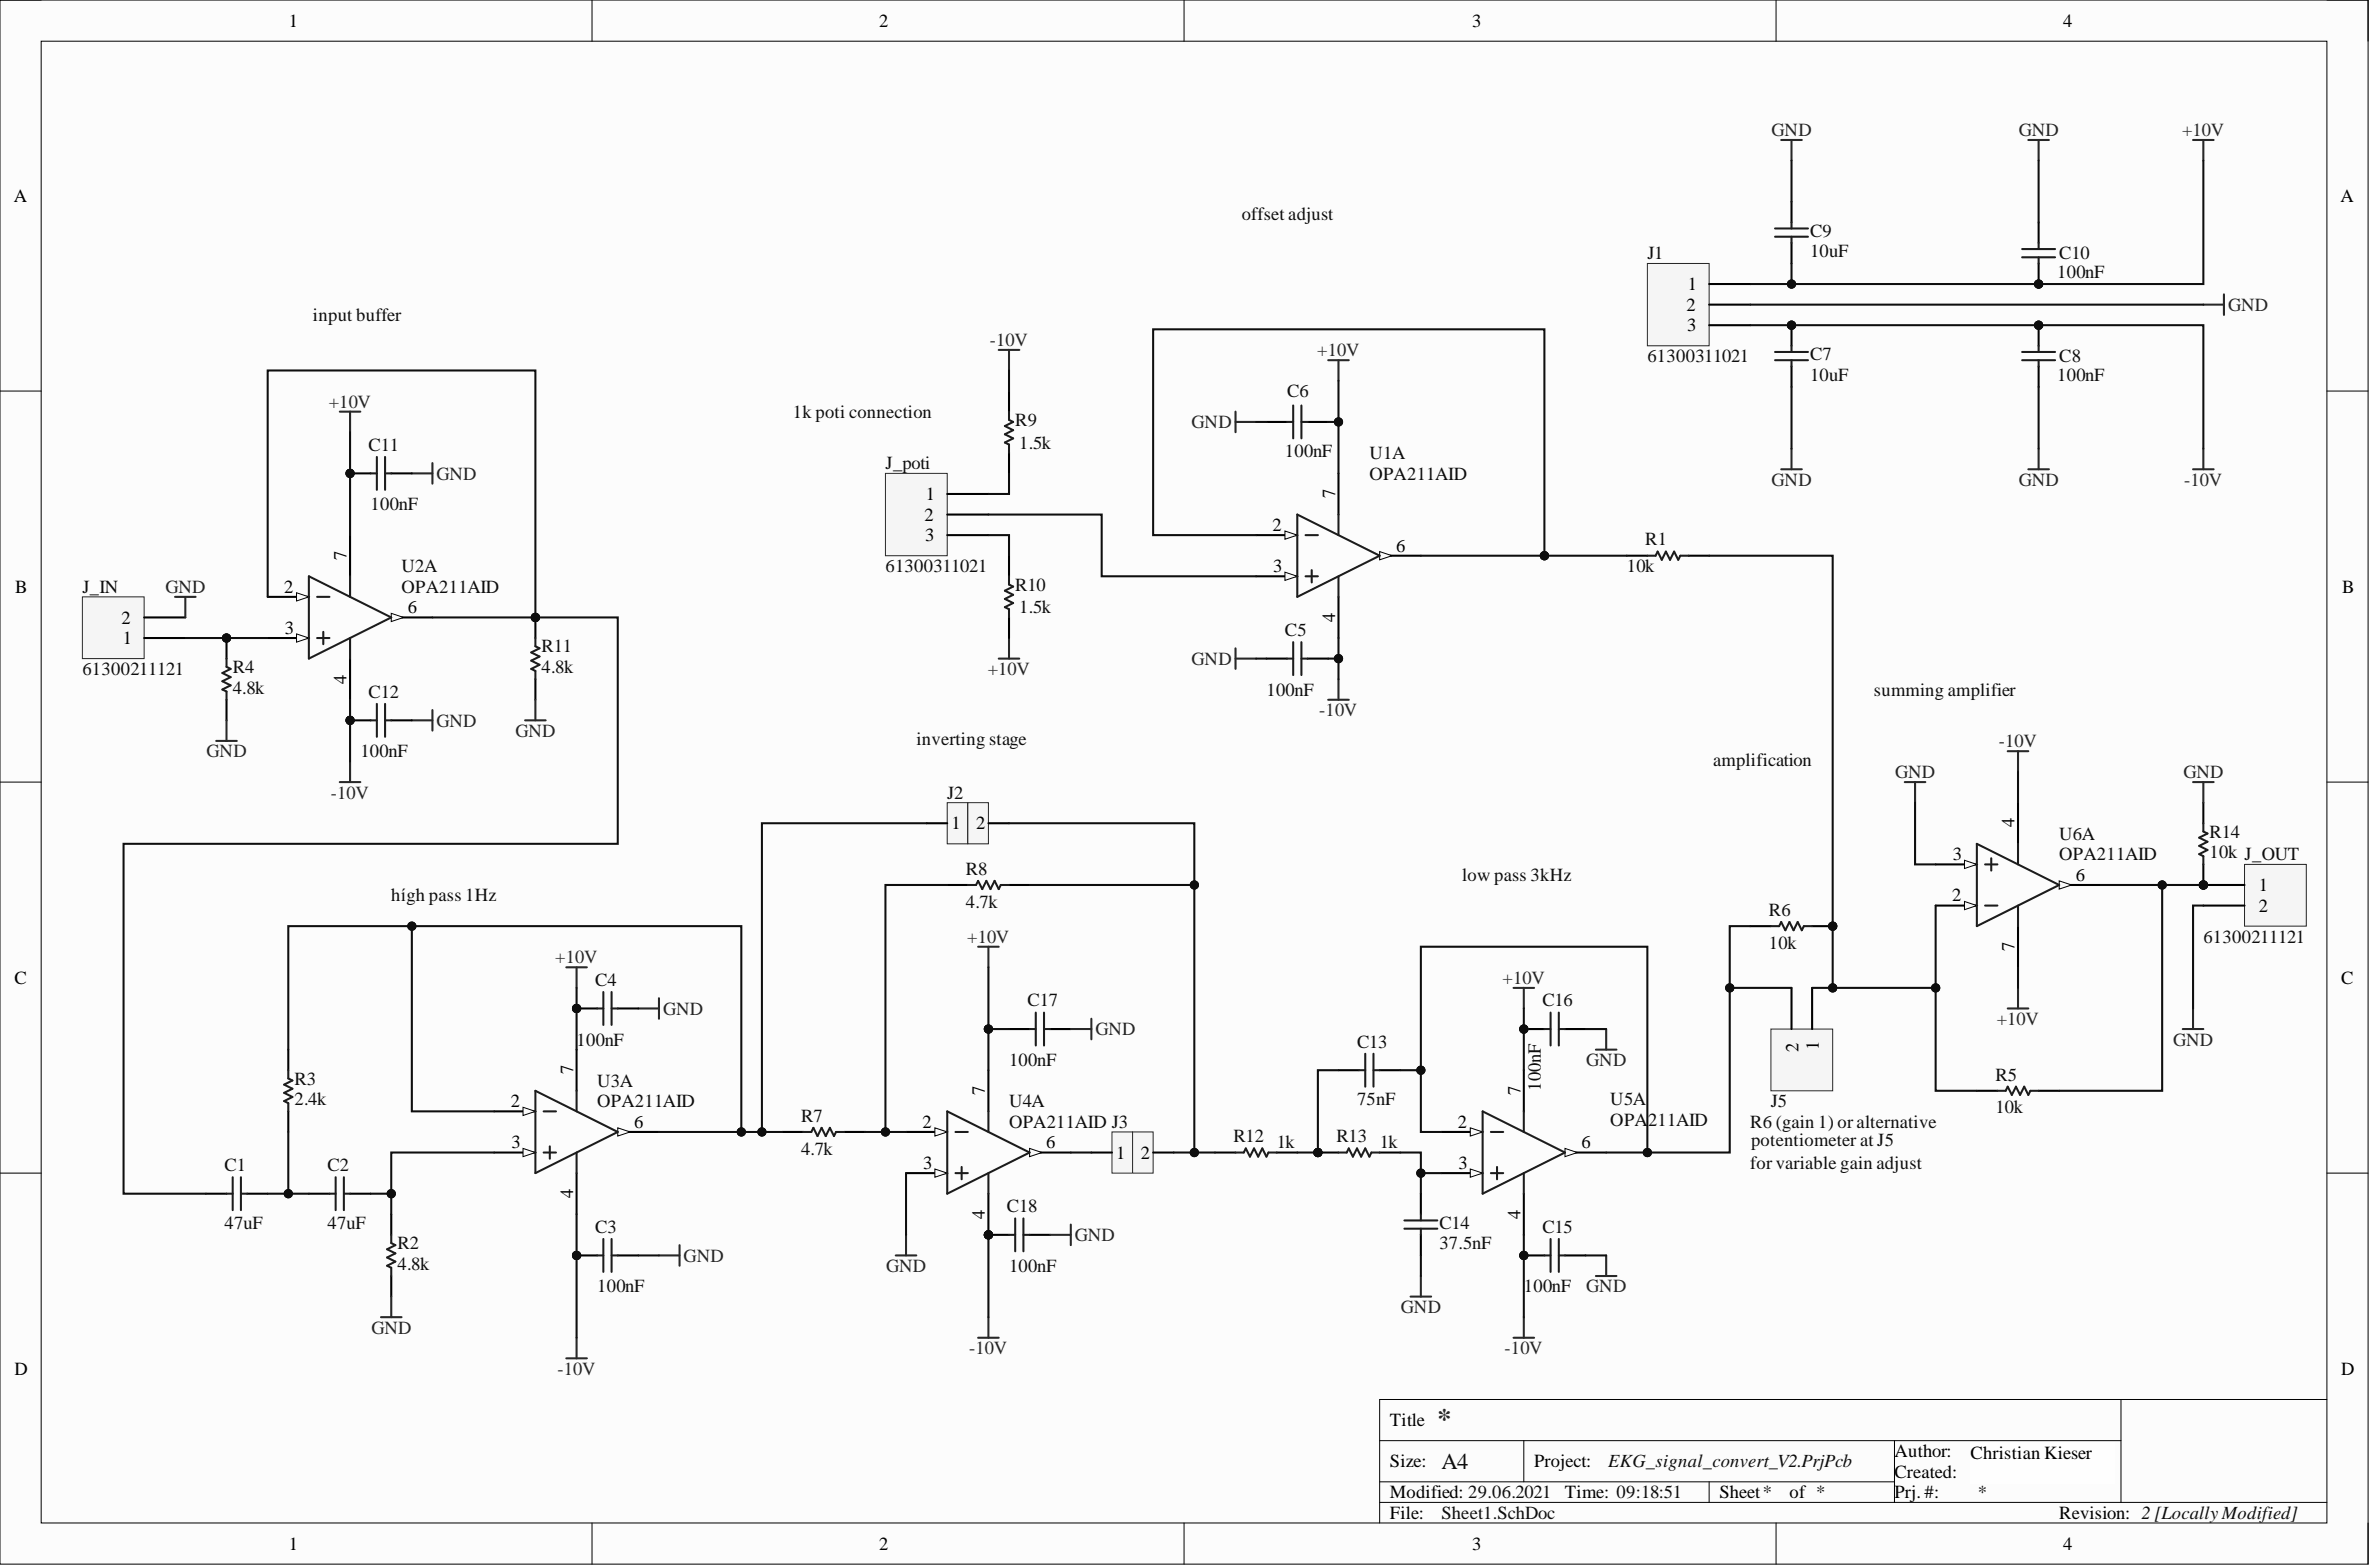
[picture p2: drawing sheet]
<svg xmlns="http://www.w3.org/2000/svg" width="292mm" height="193mm" viewBox="0 0 292 193" stroke-linecap="round" stroke-linejoin="round" font-family="sans-serif">
<defs><g id="words">
<text font-size="3.5" fill="#262626" x="177.1" y="175.8">*</text>
<text font-size="2.8" fill="#0e0e0e" x="177.6" y="180.9">A4</text>
<g font-size="2.3">
<text x="35.6" y="3.3">1</text>
<text x="108.3" y="3.3">2</text>
<text x="181.4" y="3.3">3</text>
<text x="254.2" y="3.3">4</text>
<text x="1.7" y="24.8">A</text>
<text x="288.4" y="24.8">A</text>
<text x="207.9" y="35.7">1</text>
<text x="207.8" y="38.3">2</text>
<text x="207.9" y="40.8">3</text>
<text x="113.9" y="64.1">2</text>
<text x="114.1" y="61.6">1</text>
<text x="156.8" y="65.4">2</text>
<text x="164.5" y="61.3" transform="rotate(-90 164.5 61.3)">7</text>
<text x="42.7" y="68.9" transform="rotate(-90 42.7 68.9)">7</text>
<text x="114" y="66.7">3</text>
<text x="156.9" y="70.5">3</text>
<text x="172" y="67.9">6</text>
<text x="1.9" y="73">B</text>
<text x="15" y="76.8">2</text>
<text x="35" y="73">2</text>
<text x="50.2" y="75.5">6</text>
<text x="164.5" y="76.6" transform="rotate(-90 164.5 76.6)">4</text>
<text x="288.5" y="73">B</text>
<text x="15.1" y="79.3">1</text>
<text x="35.1" y="78.1">3</text>
<text x="42.7" y="84.2" transform="rotate(-90 42.7 84.2)">4</text>
<text x="248.2" y="101.9" transform="rotate(-90 248.2 101.9)">4</text>
<text x="117.2" y="102.1">1</text>
<text x="120.2" y="102.1">2</text>
<text x="240.6" y="105.9">3</text>
<text x="240.5" y="111">2</text>
<text x="255.7" y="108.5">6</text>
<text x="278.3" y="109.7">1</text>
<text x="278.3" y="112.3">2</text>
<text x="248.2" y="117.1" transform="rotate(-90 248.2 117.1)">7</text>
<text x="1.8" y="121.1">C</text>
<text x="288.4" y="121.1">C</text>
<text x="221.6" y="129.5" transform="rotate(-90 221.6 129.5)">2</text>
<text x="224.1" y="129.3" transform="rotate(-90 224.1 129.3)">1</text>
<text x="62.9" y="136.4">2</text>
<text x="70.6" y="132.3" transform="rotate(-90 70.6 132.3)">7</text>
<text x="121.3" y="134.8" transform="rotate(-90 121.3 134.8)">7</text>
<text x="187.3" y="134.8" transform="rotate(-90 187.3 134.8)">7</text>
<text x="63" y="141.4">3</text>
<text x="78.1" y="138.9">6</text>
<text x="113.7" y="138.9">2</text>
<text x="113.7" y="144">3</text>
<text x="128.9" y="141.4">6</text>
<text x="137.5" y="142.7">1</text>
<text x="140.5" y="142.7">2</text>
<text x="179.6" y="138.9">2</text>
<text x="179.7" y="144">3</text>
<text x="194.8" y="141.4">6</text>
<text x="70.6" y="147.6" transform="rotate(-90 70.6 147.6)">4</text>
<text x="121.3" y="150.1" transform="rotate(-90 121.3 150.1)">4</text>
<text x="187.3" y="150.1" transform="rotate(-90 187.3 150.1)">4</text>
<text x="1.8" y="169.3">D</text>
<text x="288.4" y="169.3">D</text>
<text x="171.2" y="175.6">Title</text>
<text x="233.4" y="179.4">Author:</text>
<text x="242.8" y="179.7">Chrions RiKieser</text>
<text x="171.2" y="180.7">Size:</text>
<text x="171.2" y="184.5">Modified: 29.06.2021</text>
<text x="189" y="180.7">Project:</text>
<text x="192.8" y="184.5">Time: 09:18:51</text>
<text x="211.8" y="184.5">Sheet*</text>
<text x="220.5" y="184.5">of *</text>
<text x="233.4" y="182">Created:</text>
<text x="233.4" y="184.5">Prj. #:</text>
<text x="35.6" y="190.8">1</text>
<text x="108.3" y="190.8">2</text>
<text x="171.2" y="187">File:</text>
<text x="181.4" y="190.8">3</text>
<text x="253.7" y="187">Revision: 2 [LocallyModified]</text>
<text x="254.2" y="190.8">4</text>
</g>
<g font-size="2.3" fill="#262626">
<text x="218.3" y="16.7">GND</text>
<text x="248.7" y="16.7">GND</text>
<text x="268.8" y="16.7">+10V</text>
<text x="274.5" y="38.3">GND</text>
<text x="121.9" y="42.6">-10V</text>
<text x="162.3" y="43.8">+10V</text>
<text x="40.5" y="50.2">+10V</text>
<text x="146.8" y="52.7">GND</text>
<text x="53.8" y="59.1">GND</text>
<text x="218.3" y="59.8">GND</text>
<text x="248.7" y="59.8">GND</text>
<text x="269.1" y="59.8">-10V</text>
<text x="20.4" y="73">GND</text>
<text x="121.7" y="83.1">+10V</text>
<text x="146.8" y="81.9">GND</text>
<text x="53.8" y="89.5">GND</text>
<text x="162.5" y="88.2">-10V</text>
<text x="25.5" y="93.3">GND</text>
<text x="63.5" y="90.7">GND</text>
<text x="233.5" y="95.8">GND</text>
<text x="246.2" y="92">-10V</text>
<text x="269" y="95.8">GND</text>
<text x="40.8" y="98.3">-10V</text>
<text x="68.4" y="118.6">+10V</text>
<text x="119.1" y="116.1">+10V</text>
<text x="81.7" y="124.9">GND</text>
<text x="185.1" y="121.1">+10V</text>
<text x="135" y="127.5">GND</text>
<text x="195.4" y="131.3">GND</text>
<text x="246" y="126.2">+10V</text>
<text x="267.7" y="128.8">GND</text>
<text x="84.2" y="155.4">GND</text>
<text x="132.4" y="152.8">GND</text>
<text x="109.2" y="156.6">GND</text>
<text x="172.6" y="161.7">GND</text>
<text x="195.4" y="159.2">GND</text>
<text x="45.7" y="164.2">GND</text>
<text x="119.4" y="166.8">-10V</text>
<text x="185.4" y="166.8">-10V</text>
<text x="68.7" y="169.3">-10V</text>
</g>
<g font-size="2.3" fill="#0e0e0e">
<text x="153" y="27.1">offset adjust</text>
<text x="223" y="29.2">C9</text>
<text x="203" y="31.9">J1</text>
<text x="223" y="31.7">10uF</text>
<text x="253.4" y="34.2">100nF</text>
<text x="253.7" y="31.9">C10</text>
<text x="38.6" y="39.5">input buffer</text>
<text x="203" y="44.6">61300311021</text>
<text x="223" y="44.4">C7</text>
<text x="223" y="46.9">10uF</text>
<text x="253.4" y="46.9">100nF</text>
<text x="253.7" y="44.6">C8</text>
<text x="97.7" y="51.5">1k poti connection</text>
<text x="125.1" y="52.5">R9</text>
<text x="158.6" y="48.9">C6</text>
<text x="45.4" y="55.5">C11</text>
<text x="109.1" y="57.8">J_poti</text>
<text x="125.6" y="55.3">1.5k</text>
<text x="158.3" y="56.3">100nF</text>
<text x="168.7" y="56.5">U1A</text>
<text x="168.7" y="59.1">OPA211AID</text>
<text x="45.7" y="62.9">100nF</text>
<text x="49.5" y="70.5">U2A</text>
<text x="109.1" y="70.5">61300311021</text>
<text x="200.4" y="70.5">10k</text>
<text x="202.7" y="67.2">R1</text>
<text x="10.1" y="73">J_IN</text>
<text x="49.5" y="73">OPA211AID</text>
<text x="125.1" y="72.7">R10</text>
<text x="125.6" y="75.5">1.5k</text>
<text x="10.1" y="83.1">61300211121</text>
<text x="28.7" y="82.9">R4</text>
<text x="66.7" y="80.3">R11</text>
<text x="66.7" y="82.9">4.8k</text>
<text x="158.3" y="78.3">C5</text>
<text x="28.7" y="85.4">4.8k</text>
<text x="45.4" y="85.9">C12</text>
<text x="156" y="85.7">100nF</text>
<text x="230.9" y="85.7">summing amplifier</text>
<text x="44.4" y="93.3">100nF</text>
<text x="112.9" y="91.7">inverting stage</text>
<text x="211.1" y="94.3">amplification</text>
<text x="116.7" y="98.3">J2</text>
<text x="119" y="107.7">R8</text>
<text x="253.7" y="103.4">U6A</text>
<text x="253.7" y="105.9">OPA211AID</text>
<text x="272.2" y="103.2">R14</text>
<text x="272.2" y="105.7">10k J_OUT</text>
<text x="48.2" y="111">hígh pass 1Hz</text>
<text x="119" y="111.8">4.7k</text>
<text x="180.1" y="108.5">low pass 3kHz</text>
<text x="217.9" y="112.8">R6</text>
<text x="217.9" y="116.8">10k</text>
<text x="271.4" y="116.1">61300211121</text>
<text x="73.3" y="121.4">C4</text>
<text x="126.6" y="123.9">C17</text>
<text x="190" y="123.9">C16</text>
<text x="71" y="128.8">100nF</text>
<text x="124.3" y="131.3">100nF</text>
<text x="167.2" y="129">C13</text>
<text x="36.3" y="133.6">R3</text>
<text x="36.3" y="136.1">2.4k</text>
<text x="73.6" y="133.8">U3A</text>
<text x="73.6" y="136.4">OPA211AID</text>
<text x="124.3" y="136.4">U4A</text>
<text x="167.2" y="136.1">75nF</text>
<text x="189.8" y="134.3" transform="rotate(-90 189.8 134.3)">100nF</text>
<text x="198.4" y="136.1">U5A</text>
<text x="218.2" y="136.4">J5</text>
<text x="245.8" y="133.1">R5</text>
<text x="245.8" y="137.1">10k</text>
<text x="98.7" y="138.1">R7</text>
<text x="98.7" y="142.2">4.7k</text>
<text x="124.3" y="138.9">OPA211AID J3</text>
<text x="152" y="140.7">R12</text>
<text x="157.3" y="141.4">1k</text>
<text x="164.6" y="140.7">R13</text>
<text x="170" y="141.4">1k</text>
<text x="198.4" y="138.6">OPA</text>
<text x="203" y="138.6">211AID</text>
<text x="215.6" y="138.9">R6 (gain 1) or alternative</text>
<text x="215.6" y="144">for variable gain adjust</text>
<text x="215.7" y="141.2">potentiometer at J5</text>
<text x="27.7" y="144.2">C1</text>
<text x="40.3" y="144.2">C2</text>
<text x="124.1" y="149.3">C18</text>
<text x="27.7" y="151.3">47uF</text>
<text x="40.3" y="151.3">47uF</text>
<text x="49" y="153.8">R2</text>
<text x="73.3" y="151.8">C3</text>
<text x="177.3" y="151.3">C14</text>
<text x="177.3" y="153.8">37.5nF</text>
<text x="190" y="151.8">C15</text>
<text x="49" y="156.4">4.8k</text>
<text x="73.6" y="159.2">100nF</text>
<text x="124.3" y="156.6">100nF</text>
<text x="187.7" y="159.2">100nF</text>
<text x="243.5" y="179.4">Alfstian edinger</text>
<text x="198.1" y="180.7">EKG_signal_convert_V2.PrjPcb</text>
<text x="243.5" y="184.5">*</text>
<text x="177.6" y="187">Sheet1.SchDoc</text>
</g>
</g></defs>
<path d="M0 0h291.7v192.6h-291.7z" fill-rule="evenodd" fill="#fcfcfc"/>
<path d="M0 0h291.7v192.6h-291.7z" fill="none" stroke="#000" stroke-width=".12"/>
<path d="M5.1 5.1h281.6v182.4h-281.6z" fill-rule="evenodd" fill="#fcfcfc"/>
<g fill="none" stroke="#000" stroke-width=".12">
<path d="M0 0h5.1M5.1 5.1h281.6v182.4h-281.6zM72.9 0v5.1M145.9 0v5.1M218.8 0v5.1M286.7 0h5v5.1M0 48.2h5.1M286.7 48.2h5M0 96.3h5.1M286.7 96.3h5M0 144.5h5.1M286.7 144.5h5"/>
<path d="M170 177.4h91.3M187.7 177.4v5.1M233.4 177.4v7.6M261.3 172.3v12.7M286.7 172.3h-116.7v15.2M72.9 187.5v5.1M145.9 187.5v5.1M170 185h116.7M170 182.5h63.4M210.6 182.5v2.5M218.8 187.5v5.1M291.7 187.5v5.1"/>
</g>
<path d="M200.4 68.4h2.6M208 68.4h2.6M35.5 129.3v2.5M35.5 136.9v2.5M243.5 134.3h2.6M251.2 134.3h2.5M48.2 149.5v2.6M48.2 157.1v2.6" fill="none" stroke="#000" stroke-width=".25"/>
<path d="M203 68.4h1l.2-.5 .5 1 .5-1 .5 1 .5-1 .6 1 .2-.5h1M35.5 131.8v1l.5 .3-1 .5 1 .5-1 .5 1 .5-1 .5 .5 .2v1.1M246.1 134.3h1l.2-.5 .6 1 .5-1 .5 1 .5-1 .5 1 .2-.5h1.1M48.2 152.1v1l.5 .2-1 .5 1 .5-1 .6 1 .5-1 .5 .5 .2v1" fill="none" stroke="#1c1c1c" stroke-width=".25"/>
<path d="M69.8 119.1h2.5M71 119.1v2.6M81.2 154.6h2.5M83.7 153.3v2.6" fill="none" stroke="#262626" stroke-width=".25"/>
<circle cx="225.8" cy="114.1" r=".51" fill="#0e0e0e"/>
<circle cx="225.8" cy="114.1" r=".51" fill="none" stroke="#0e0e0e" stroke-width=".12"/>
<path d="M223.2 114.1h2.6" fill="none" stroke="#000" stroke-width=".25"/>
<circle cx="225.8" cy="114.1" r=".51" fill="#0e0e0e"/>
<circle cx="225.8" cy="114.1" r=".51" fill="none" stroke="#0e0e0e" stroke-width=".12"/>
<path d="M124.3 48.2v2.5M124.3 55.8v2.5M215.6 114.1h2.6" fill="none" stroke="#000" stroke-width=".25"/>
<path d="M124.3 50.7v1l.5 .3-1 .5 1 .5-1 .5 1 .5-1 .5 .5 .2v1.1M218.2 114.1h1l.2-.6 .5 1.1 .6-1.1 .5 1.1 .5-1.1 .5 1.1 .2-.5h1" fill="none" stroke="#1c1c1c" stroke-width=".25"/>
<path d="M234.7 96.3h2.5M235.9 96.3v2.5M247.3 124.2h2.6M248.6 121.7v2.5" fill="none" stroke="#262626" stroke-width=".25"/>
<path d="M218.2 126.7h7.6v7.6h-7.6z" fill-rule="evenodd" fill="#f5f5f5"/>
<path d="M218.2 126.7h7.6v7.6h-7.6z" fill="none" stroke="#262626" stroke-width=".12"/>
<path d="M220.7 121.7v5M223.2 121.7v5M25.4 147h2.5M30.4 147h2.6" fill="none" stroke="#000" stroke-width=".25"/>
<path d="M48.2 159.7v2.5M46.9 162.2h2.6M69.8 167.3h2.5M71 164.7v2.6" fill="none" stroke="#262626" stroke-width=".25"/>
<path d="M27.9 147h.8M28.7 145v4M29.7 145v4M29.7 147h.7" fill="none" stroke="#1c1c1c" stroke-width=".25"/>
<path d="M109.1 58.3h7.6v10.1h-7.6z" fill-rule="evenodd" fill="#f5f5f5"/>
<path d="M109.1 58.3h7.6v10.1h-7.6z" fill="none" stroke="#262626" stroke-width=".12"/>
<g fill="none" stroke="#000" stroke-width=".25">
<path d="M156 52h2.6M161.1 52h2.5M116.7 60.8h5.1M116.7 63.4h5.1M116.7 65.9h5.1M124.3 68.4v2.6M124.3 76v2.6M116.7 109h2.5M124.3 109h2.5M96.4 139.4h2.5M104 139.4h2.5M38.1 147h2.5"/>
<path d="M43.1 147h2.6"/>
</g>
<g fill="none" stroke="#262626" stroke-width=".25">
<path d="M123 43.1h2.6M124.3 43.1v2.5M152.2 50.7v2.5M152.2 52h2.5M124.3 78.6v2.5M152.2 79.8v2.6M123 81.1h2.6M152.2 81.1h2.5M247.3 92.5h2.6M248.6 92.5v2.5M120.5 116.6h2.5M121.8 116.6v2.5"/>
<path d="M78.6 124.2h2.6M81.2 122.9v2.6M110.4 154.6h2.5M111.6 152.1v2.5M120.5 164.7h2.5M121.8 162.2v2.5"/>
</g>
<path d="M158.6 52h.7M159.3 49.9v4.1M160.3 49.9v4.1M160.3 52h.8M124.3 71v1l.5 .2-1 .5 1 .5-1 .6 1 .5-1 .5 .5 .2v1M119.2 109h1l.3-.5 .5 1 .5-1 .5 1 .5-1 .5 1 .3-.5h1M98.9 139.4h1.1l.2-.5 .5 1 .5-1 .5 1 .5-1 .5 1 .3-.5h1M40.6 147h.8M41.4 145v4M42.4 145v4M42.4 147h.7" fill="none" stroke="#1c1c1c" stroke-width=".25"/>
<circle cx="271.4" cy="109" r=".51" fill="#0e0e0e"/>
<circle cx="271.4" cy="109" r=".51" fill="none" stroke="#0e0e0e" stroke-width=".12"/>
<path d="M276.5 106.4h7.6v7.7h-7.6z" fill-rule="evenodd" fill="#f5f5f5"/>
<path d="M276.5 106.4h7.6v7.7h-7.6z" fill="none" stroke="#262626" stroke-width=".12"/>
<path d="M271.4 109h5.1" fill="none" stroke="#000" stroke-width=".25"/>
<circle cx="271.4" cy="109" r=".51" fill="#0e0e0e"/>
<circle cx="271.4" cy="109" r=".51" fill="none" stroke="#0e0e0e" stroke-width=".12"/>
<path d="M271.4 111.5h5.1" fill="none" stroke="#000" stroke-width=".25"/>
<path d="M10.1 73.5h7.7v7.6h-7.7z" fill-rule="evenodd" fill="#f5f5f5"/>
<path d="M10.1 73.5h7.7v7.6h-7.7z" fill="none" stroke="#262626" stroke-width=".12"/>
<path d="M17.8 78.6h5M17.8 76h5M71 129.3v5M76.1 139.4h5.1M71 144.5v5" fill="none" stroke="#000" stroke-width=".25"/>
<path d="M21.6 73.5h2.5M22.8 73.5v2.5M268.9 126.7h2.5M270.2 124.2v2.5" fill="none" stroke="#262626" stroke-width=".25"/>
<path d="M76.1 138.9l1.5 .5-1.5 .5z" fill="#fbfbfb"/>
<path d="M76.1 138.9l1.5 .5-1.5 .5z" fill="none" stroke="#000" stroke-width=".12"/>
<path d="M60.9 141.9h5.1" fill="none" stroke="#000" stroke-width=".25"/>
<path d="M64.4 141.4l1.6 .5-1.6 .5z" fill="#fbfbfb"/>
<path d="M64.4 141.4l1.6 .5-1.6 .5z" fill="none" stroke="#000" stroke-width=".12"/>
<path d="M60.9 136.9h5.1" fill="none" stroke="#000" stroke-width=".25"/>
<path d="M64.4 136.4l1.6 .5-1.6 .5z" fill="#fbfbfb"/>
<path d="M64.4 136.4l1.6 .5-1.6 .5z" fill="none" stroke="#000" stroke-width=".12"/>
<path d="M66 134.3l10.1 5.1-10.1 5.1zM67 136.9h1.5M71 134.3v2.6M67 141.9h1.5M67.7 141.2v1.5M71 141.9v2.6" fill="none" stroke="#1c1c1c" stroke-width=".25"/>
<path d="M43.1 65.9v5.1M48.2 76h5.1M43.1 81.1v5.1" fill="none" stroke="#000" stroke-width=".25"/>
<path d="M48.2 75.5l1.5 .5-1.5 .5z" fill="#fbfbfb"/>
<path d="M48.2 75.5l1.5 .5-1.5 .5z" fill="none" stroke="#000" stroke-width=".12"/>
<path d="M33 78.6h5.1" fill="none" stroke="#000" stroke-width=".25"/>
<path d="M36.5 78.1l1.6 .5-1.6 .5z" fill="#fbfbfb"/>
<path d="M36.5 78.1l1.6 .5-1.6 .5z" fill="none" stroke="#000" stroke-width=".12"/>
<path d="M33 73.5h5.1" fill="none" stroke="#000" stroke-width=".25"/>
<path d="M36.5 73l1.6 .5-1.6 .5z" fill="#fbfbfb"/>
<path d="M36.5 73l1.6 .5-1.6 .5z" fill="none" stroke="#000" stroke-width=".12"/>
<path d="M38.1 71l10.1 5-10.1 5.1zM39.1 73.5h1.5M39.1 78.6h1.5M39.8 77.8v1.5M43.1 71v2.5M43.1 78.6v2.5" fill="none" stroke="#1c1c1c" stroke-width=".25"/>
<circle cx="27.9" cy="78.6" r=".51" fill="#0e0e0e"/>
<circle cx="27.9" cy="78.6" r=".51" fill="none" stroke="#0e0e0e" stroke-width=".12"/>
<path d="M27.9 78.6v2.5" fill="none" stroke="#000" stroke-width=".25"/>
<circle cx="27.9" cy="78.6" r=".51" fill="#0e0e0e"/>
<circle cx="27.9" cy="78.6" r=".51" fill="none" stroke="#0e0e0e" stroke-width=".12"/>
<path d="M27.9 86.2v2.5" fill="none" stroke="#000" stroke-width=".25"/>
<path d="M27.9 81.1v1l.5 .3-1 .5 1 .5-1 .5 1 .5-1 .5 .5 .3v1" fill="none" stroke="#1c1c1c" stroke-width=".25"/>
<path d="M41.9 50.7h2.5M43.1 50.7v2.5M50.7 58.3h2.6M53.3 57v2.6M26.6 91.2h2.6M27.9 88.7v2.5M41.9 96.3h2.5M43.1 93.8v2.5M50.7 88.7h2.6M53.3 87.4v2.6" fill="none" stroke="#262626" stroke-width=".25"/>
<circle cx="66" cy="76" r=".51" fill="#0e0e0e"/>
<circle cx="66" cy="76" r=".51" fill="none" stroke="#0e0e0e" stroke-width=".12"/>
<path d="M66 76v2.6" fill="none" stroke="#000" stroke-width=".25"/>
<circle cx="66" cy="76" r=".51" fill="#0e0e0e"/>
<circle cx="66" cy="76" r=".51" fill="none" stroke="#0e0e0e" stroke-width=".12"/>
<path d="M66 83.6v2.6" fill="none" stroke="#000" stroke-width=".25"/>
<path d="M66 78.6v1l.5 .2-1 .5 1 .6-1 .5 1 .5-1 .5 .5 .2v1" fill="none" stroke="#1c1c1c" stroke-width=".25"/>
<path d="M64.7 88.7h2.5M66 86.2v2.5" fill="none" stroke="#262626" stroke-width=".25"/>
<circle cx="121.8" cy="152.1" r=".51" fill="#0e0e0e"/>
<circle cx="121.8" cy="152.1" r=".51" fill="none" stroke="#0e0e0e" stroke-width=".12"/>
<path d="M121.8 147v5.1" fill="none" stroke="#000" stroke-width=".25"/>
<circle cx="121.8" cy="152.1" r=".51" fill="#0e0e0e"/>
<circle cx="121.8" cy="152.1" r=".51" fill="none" stroke="#0e0e0e" stroke-width=".12"/>
<path d="M121.8 131.8v5.1M126.8 141.9h5.1" fill="none" stroke="#000" stroke-width=".25"/>
<path d="M126.8 141.4l1.6 .5-1.6 .5z" fill="#fbfbfb"/>
<path d="M126.8 141.4l1.6 .5-1.6 .5z" fill="none" stroke="#000" stroke-width=".12"/>
<path d="M111.6 144.5h5.1" fill="none" stroke="#000" stroke-width=".25"/>
<path d="M115.2 144l1.5 .5-1.5 .5z" fill="#fbfbfb"/>
<path d="M115.2 144l1.5 .5-1.5 .5z" fill="none" stroke="#000" stroke-width=".12"/>
<path d="M111.6 139.4h5.1" fill="none" stroke="#000" stroke-width=".25"/>
<path d="M115.2 138.9l1.5 .5-1.5 .5z" fill="#fbfbfb"/>
<path d="M115.2 138.9l1.5 .5-1.5 .5z" fill="none" stroke="#000" stroke-width=".12"/>
<path d="M116.7 136.9l10.1 5-10.1 5.1zM117.7 139.4h1.5M121.8 136.9v2.5M117.7 144.5h1.5M118.5 143.7v1.5M121.8 144.5v2.5M173 150.3h4.1M173 151.3h4.1M175 149.5v.8M175 151.3v.8" fill="none" stroke="#1c1c1c" stroke-width=".25"/>
<path d="M175 147v2.5M175 152.1v2.5" fill="none" stroke="#000" stroke-width=".25"/>
<path d="M173.8 159.7h2.5M175 157.1v2.6" fill="none" stroke="#262626" stroke-width=".25"/>
<circle cx="162.4" cy="141.9" r=".51" fill="#0e0e0e"/>
<circle cx="162.4" cy="141.9" r=".51" fill="none" stroke="#0e0e0e" stroke-width=".12"/>
<path d="M162.4 141.9h2.5M170 141.9h2.5" fill="none" stroke="#000" stroke-width=".25"/>
<circle cx="162.4" cy="141.9" r=".51" fill="#0e0e0e"/>
<circle cx="162.4" cy="141.9" r=".51" fill="none" stroke="#0e0e0e" stroke-width=".12"/>
<path d="M167.4 131.8h.8M168.2 129.8v4M169.2 129.8v4M169.2 131.8h.8M152.2 141.9h1l.3-.5 .5 1 .5-1 .5 1 .5-1 .5 1 .3-.5h1M164.9 141.9h1l.3-.5 .5 1 .5-1 .5 1 .5-1 .5 1 .3-.5h1" fill="none" stroke="#1c1c1c" stroke-width=".25"/>
<path d="M164.9 131.8h2.5M170 131.8h2.5M149.7 141.9h2.5M157.3 141.9h2.5" fill="none" stroke="#000" stroke-width=".25"/>
<path d="M196.6 129.3h2.5M197.9 126.7v2.6" fill="none" stroke="#262626" stroke-width=".25"/>
<circle cx="187.7" cy="154.6" r=".51" fill="#0e0e0e"/>
<circle cx="187.7" cy="154.6" r=".51" fill="none" stroke="#0e0e0e" stroke-width=".12"/>
<path d="M187.7 154.6h2.6" fill="none" stroke="#000" stroke-width=".25"/>
<circle cx="187.7" cy="154.6" r=".51" fill="#0e0e0e"/>
<circle cx="187.7" cy="154.6" r=".51" fill="none" stroke="#0e0e0e" stroke-width=".12"/>
<path d="M187.7 131.8v5.1M187.7 147v5.1M192.8 154.6h2.5M192.8 141.9h5.1" fill="none" stroke="#000" stroke-width=".25"/>
<path d="M190.3 154.6h.7M191 152.6v4M192 152.6v4M192 154.6h.8" fill="none" stroke="#1c1c1c" stroke-width=".25"/>
<path d="M192.8 141.4l1.5 .5-1.5 .5z" fill="#fbfbfb"/>
<path d="M192.8 141.4l1.5 .5-1.5 .5z" fill="none" stroke="#000" stroke-width=".12"/>
<path d="M177.6 144.5h5.1" fill="none" stroke="#000" stroke-width=".25"/>
<path d="M181.1 144l1.6 .5-1.6 .5z" fill="#fbfbfb"/>
<path d="M181.1 144l1.6 .5-1.6 .5z" fill="none" stroke="#000" stroke-width=".12"/>
<path d="M177.6 139.4h5.1" fill="none" stroke="#000" stroke-width=".25"/>
<path d="M181.1 138.9l1.6 .5-1.6 .5z" fill="#fbfbfb"/>
<path d="M181.1 138.9l1.6 .5-1.6 .5z" fill="none" stroke="#000" stroke-width=".12"/>
<path d="M182.7 136.9l10.1 5-10.1 5.1zM183.7 139.4h1.5M187.7 136.9v2.5M183.7 144.5h1.5M184.4 143.7v1.5M187.7 144.5v2.5" fill="none" stroke="#1c1c1c" stroke-width=".25"/>
<circle cx="187.7" cy="126.7" r=".51" fill="#0e0e0e"/>
<circle cx="187.7" cy="126.7" r=".51" fill="none" stroke="#0e0e0e" stroke-width=".12"/>
<path d="M187.7 126.7h2.6" fill="none" stroke="#000" stroke-width=".25"/>
<circle cx="187.7" cy="126.7" r=".51" fill="#0e0e0e"/>
<circle cx="187.7" cy="126.7" r=".51" fill="none" stroke="#0e0e0e" stroke-width=".12"/>
<path d="M248.6 98.8v5.1M248.6 114.1v5M253.7 109h5.1M192.8 126.7h2.5" fill="none" stroke="#000" stroke-width=".25"/>
<path d="M190.3 126.7h.7M191 124.7v4.1M192 124.7v4.1M192 126.7h.8" fill="none" stroke="#1c1c1c" stroke-width=".25"/>
<path d="M186.5 121.7h2.5M187.7 121.7v2.5M196.6 157.1h2.5M197.9 154.6v2.5M186.5 164.7h2.5M187.7 162.2v2.5" fill="none" stroke="#262626" stroke-width=".25"/>
<path d="M253.7 108.5l1.5 .5-1.5 .5z" fill="#fbfbfb"/>
<path d="M253.7 108.5l1.5 .5-1.5 .5z" fill="none" stroke="#000" stroke-width=".12"/>
<path d="M238.5 106.4h5" fill="none" stroke="#000" stroke-width=".25"/>
<path d="M242 105.9l1.5 .5-1.5 .6z" fill="#fbfbfb"/>
<path d="M242 105.9l1.5 .5-1.5 .6z" fill="none" stroke="#000" stroke-width=".12"/>
<path d="M238.5 111.5h5" fill="none" stroke="#000" stroke-width=".25"/>
<path d="M242 111l1.5 .5-1.5 .5z" fill="#fbfbfb"/>
<path d="M242 111l1.5 .5-1.5 .5z" fill="none" stroke="#000" stroke-width=".12"/>
<path d="M243.5 103.9l10.2 5.1-10.2 5.1zM244.6 111.5h1.5M244.6 106.4h1.5M245.3 105.7v1.5M248.6 103.9v2.5M248.6 111.5v2.6" fill="none" stroke="#1c1c1c" stroke-width=".25"/>
<path d="M164.9 58.3v5.1M164.9 73.5v5.1M170 68.4h5" fill="none" stroke="#000" stroke-width=".25"/>
<path d="M170 67.9l1.5 .5-1.5 .5z" fill="#fbfbfb"/>
<path d="M170 67.9l1.5 .5-1.5 .5z" fill="none" stroke="#000" stroke-width=".12"/>
<path d="M154.7 71h5.1" fill="none" stroke="#000" stroke-width=".25"/>
<path d="M158.3 70.5l1.5 .5-1.5 .5z" fill="#fbfbfb"/>
<path d="M158.3 70.5l1.5 .5-1.5 .5z" fill="none" stroke="#000" stroke-width=".12"/>
<path d="M154.7 65.9h5.1" fill="none" stroke="#000" stroke-width=".25"/>
<path d="M158.3 65.4l1.5 .5-1.5 .5z" fill="#fbfbfb"/>
<path d="M158.3 65.4l1.5 .5-1.5 .5z" fill="none" stroke="#000" stroke-width=".12"/>
<path d="M159.8 63.4l10.2 5-10.2 5.1zM160.8 65.9h1.6M160.8 71h1.6M161.6 70.2v1.5M164.9 63.4v2.5M164.9 71v2.5M126.8 126.7h.8M127.6 124.7v4.1M128.6 124.7v4.1M128.6 126.7h.8" fill="none" stroke="#1c1c1c" stroke-width=".25"/>
<path d="M124.3 126.7h2.5M129.4 126.7h2.5" fill="none" stroke="#000" stroke-width=".25"/>
<circle cx="71" cy="124.2" r=".51" fill="#0e0e0e"/>
<circle cx="71" cy="124.2" r=".51" fill="none" stroke="#0e0e0e" stroke-width=".12"/>
<path d="M71 124.2h2.6" fill="none" stroke="#000" stroke-width=".25"/>
<circle cx="71" cy="124.2" r=".51" fill="#0e0e0e"/>
<circle cx="71" cy="124.2" r=".51" fill="none" stroke="#0e0e0e" stroke-width=".12"/>
<path d="M76.1 124.2h2.5" fill="none" stroke="#000" stroke-width=".25"/>
<path d="M73.6 124.2h.7M74.3 122.2v4M75.3 122.2v4M75.3 124.2h.8" fill="none" stroke="#1c1c1c" stroke-width=".25"/>
<path d="M131.9 126.7h2.6M134.5 125.5v2.5" fill="none" stroke="#262626" stroke-width=".25"/>
<circle cx="43.1" cy="58.3" r=".51" fill="#0e0e0e"/>
<circle cx="43.1" cy="58.3" r=".51" fill="none" stroke="#0e0e0e" stroke-width=".12"/>
<path d="M43.1 58.3h2.6" fill="none" stroke="#000" stroke-width=".25"/>
<circle cx="43.1" cy="58.3" r=".51" fill="#0e0e0e"/>
<circle cx="43.1" cy="58.3" r=".51" fill="none" stroke="#0e0e0e" stroke-width=".12"/>
<path d="M48.2 58.3h2.5M156 81.1h2.6M161.1 81.1h2.5" fill="none" stroke="#000" stroke-width=".25"/>
<path d="M45.7 58.3h.7M46.4 56.3v4M47.4 56.3v4M47.4 58.3h.8M159.3 79.1v4M160.3 79.1v4M158.6 81.1h.7M160.3 81.1h.8" fill="none" stroke="#1c1c1c" stroke-width=".25"/>
<circle cx="71" cy="154.6" r=".51" fill="#0e0e0e"/>
<circle cx="71" cy="154.6" r=".51" fill="none" stroke="#0e0e0e" stroke-width=".12"/>
<path d="M71 154.6h2.6" fill="none" stroke="#000" stroke-width=".25"/>
<circle cx="71" cy="154.6" r=".51" fill="#0e0e0e"/>
<circle cx="71" cy="154.6" r=".51" fill="none" stroke="#0e0e0e" stroke-width=".12"/>
<path d="M76.1 154.6h2.5" fill="none" stroke="#000" stroke-width=".25"/>
<path d="M73.6 154.6h.7M74.3 152.6v4M75.3 152.6v4M75.3 154.6h.8" fill="none" stroke="#1c1c1c" stroke-width=".25"/>
<circle cx="121.8" cy="152.1" r=".51" fill="#0e0e0e"/>
<circle cx="121.8" cy="152.1" r=".51" fill="none" stroke="#0e0e0e" stroke-width=".12"/>
<path d="M121.8 152.1h2.5" fill="none" stroke="#000" stroke-width=".25"/>
<circle cx="121.8" cy="152.1" r=".51" fill="#0e0e0e"/>
<circle cx="121.8" cy="152.1" r=".51" fill="none" stroke="#0e0e0e" stroke-width=".12"/>
<path d="M126.8 152.1h2.6" fill="none" stroke="#000" stroke-width=".25"/>
<path d="M124.3 152.1h.8M125.1 150v4.1M126.1 150v4.1M126.1 152.1h.7" fill="none" stroke="#1c1c1c" stroke-width=".25"/>
<path d="M129.4 152.1h2.5M131.9 150.8v2.5" fill="none" stroke="#262626" stroke-width=".25"/>
<circle cx="43.1" cy="88.7" r=".51" fill="#0e0e0e"/>
<circle cx="43.1" cy="88.7" r=".51" fill="none" stroke="#0e0e0e" stroke-width=".12"/>
<path d="M43.1 88.7h2.6" fill="none" stroke="#000" stroke-width=".25"/>
<circle cx="43.1" cy="88.7" r=".51" fill="#0e0e0e"/>
<circle cx="43.1" cy="88.7" r=".51" fill="none" stroke="#0e0e0e" stroke-width=".12"/>
<path d="M48.2 88.7h2.5" fill="none" stroke="#000" stroke-width=".25"/>
<path d="M45.7 88.7h.7M46.4 86.7v4M47.4 86.7v4M47.4 88.7h.8" fill="none" stroke="#1c1c1c" stroke-width=".25"/>
<path d="M116.7 98.8h2.5v5.1h-2.5z" fill-rule="evenodd" fill="#f5f5f5"/>
<path d="M116.7 98.8h2.5v5.1h-2.5z" fill="none" stroke="#262626" stroke-width=".12"/>
<path d="M114.2 101.4h2.5" fill="none" stroke="#000" stroke-width=".25"/>
<path d="M119.2 98.8h2.6v5.1h-2.6z" fill-rule="evenodd" fill="#f5f5f5"/>
<path d="M119.2 98.8h2.6v5.1h-2.6z" fill="none" stroke="#262626" stroke-width=".12"/>
<path d="M121.8 101.4h2.5" fill="none" stroke="#000" stroke-width=".25"/>
<path d="M163.6 44.4h2.6M164.9 44.4v2.5M163.6 86.2h2.6M164.9 83.6v2.6" fill="none" stroke="#262626" stroke-width=".25"/>
<circle cx="271.4" cy="109" r=".51" fill="#0e0e0e"/>
<circle cx="271.4" cy="109" r=".51" fill="none" stroke="#0e0e0e" stroke-width=".12"/>
<path d="M271.4 106.4v2.6" fill="none" stroke="#000" stroke-width=".25"/>
<circle cx="271.4" cy="109" r=".51" fill="#0e0e0e"/>
<circle cx="271.4" cy="109" r=".51" fill="none" stroke="#0e0e0e" stroke-width=".12"/>
<path d="M271.4 98.8v2.6" fill="none" stroke="#000" stroke-width=".25"/>
<path d="M271.4 101.4v1l.6 .2-1.1 .6 1.1 .5-1.1 .5 1.1 .5-1.1 .5 .5 .2v1" fill="none" stroke="#1c1c1c" stroke-width=".25"/>
<path d="M270.2 96.3h2.5M271.4 96.3v2.5" fill="none" stroke="#262626" stroke-width=".25"/>
<path d="M137 139.4h2.5v5.1h-2.5z" fill-rule="evenodd" fill="#f5f5f5"/>
<path d="M137 139.4h2.5v5.1h-2.5z" fill="none" stroke="#262626" stroke-width=".12"/>
<path d="M134.5 141.9h2.5" fill="none" stroke="#000" stroke-width=".25"/>
<path d="M139.5 139.4h2.6v5.1h-2.6z" fill-rule="evenodd" fill="#f5f5f5"/>
<path d="M139.5 139.4h2.6v5.1h-2.6z" fill="none" stroke="#262626" stroke-width=".12"/>
<path d="M142.1 141.9h2.5" fill="none" stroke="#000" stroke-width=".25"/>
<path d="M242.8 177.7h17.7v5h-17.7z" fill-rule="evenodd" fill="#fefefe"/>
<path d="M242.8 177.7h17.7v5h-17.7z" fill="none" stroke="#fefefe" stroke-width=".12"/>
<path d="M203 32.4h7.6v10.2h-7.6z" fill-rule="evenodd" fill="#f5f5f5"/>
<path d="M203 32.4h7.6v10.2h-7.6z" fill="none" stroke="#262626" stroke-width=".12"/>
<path d="M210.6 35h5M210.6 37.5h5M210.6 40h5" fill="none" stroke="#000" stroke-width=".25"/>
<path d="M270.2 17.2h2.5M271.4 17.2v2.6M271.4 37.5h2.6M274 36.2v2.6" fill="none" stroke="#262626" stroke-width=".25"/>
<circle cx="220.7" cy="40" r=".51" fill="#0e0e0e"/>
<circle cx="220.7" cy="40" r=".51" fill="none" stroke="#0e0e0e" stroke-width=".12"/>
<path d="M220.7 40v2.6M220.7 45.1v2.6" fill="none" stroke="#000" stroke-width=".25"/>
<circle cx="220.7" cy="40" r=".51" fill="#0e0e0e"/>
<circle cx="220.7" cy="40" r=".51" fill="none" stroke="#0e0e0e" stroke-width=".12"/>
<path d="M218.7 28.1h4M218.7 29.2h4M220.7 27.4v.7M220.7 29.2v.7M218.7 43.3h4M218.7 44.4h4M220.7 42.6v.7M220.7 44.4v.7" fill="none" stroke="#1c1c1c" stroke-width=".25"/>
<path d="M220.7 24.8v2.6M220.7 29.9v2.5" fill="none" stroke="#000" stroke-width=".25"/>
<path d="M219.4 17.2h2.6M220.7 17.2v2.6" fill="none" stroke="#262626" stroke-width=".25"/>
<circle cx="251.2" cy="35" r=".51" fill="#0e0e0e"/>
<circle cx="251.2" cy="35" r=".51" fill="none" stroke="#0e0e0e" stroke-width=".12"/>
<path d="M251.2 32.4v2.6" fill="none" stroke="#000" stroke-width=".25"/>
<circle cx="251.2" cy="35" r=".51" fill="#0e0e0e"/>
<circle cx="251.2" cy="35" r=".51" fill="none" stroke="#0e0e0e" stroke-width=".12"/>
<path d="M251.2 27.4v2.5" fill="none" stroke="#000" stroke-width=".25"/>
<path d="M249.1 30.7h4.1M249.1 31.7h4.1M251.2 29.9v.8M251.2 31.7v.7" fill="none" stroke="#1c1c1c" stroke-width=".25"/>
<circle cx="251.2" cy="40" r=".51" fill="#0e0e0e"/>
<circle cx="251.2" cy="40" r=".51" fill="none" stroke="#0e0e0e" stroke-width=".12"/>
<path d="M251.2 40v2.6M251.2 45.1v2.6" fill="none" stroke="#000" stroke-width=".25"/>
<circle cx="251.2" cy="40" r=".51" fill="#0e0e0e"/>
<circle cx="251.2" cy="40" r=".51" fill="none" stroke="#0e0e0e" stroke-width=".12"/>
<path d="M249.1 43.3h4.1M249.1 44.4h4.1M251.2 42.6v.7M251.2 44.4v.7" fill="none" stroke="#1c1c1c" stroke-width=".25"/>
<path d="M249.9 17.2h2.5M251.2 17.2v2.6M219.4 57.8h2.6M220.7 55.3v2.5M249.9 57.8h2.5M251.2 55.3v2.5M270.2 57.8h2.5M271.4 55.3v2.5" fill="none" stroke="#262626" stroke-width=".25"/>
<path d="M124.3 58.3v2.5h-2.5M124.3 45.6v2.6M121.8 65.9h2.5v2.5M238.5 121.7v12.6h5M78.6 154.6h2.6" fill="none" stroke="#0e0e0e" stroke-width=".25"/>
<circle cx="238.5" cy="121.7" r=".51" fill="#0e0e0e"/>
<circle cx="238.5" cy="121.7" r=".51" fill="none" stroke="#0e0e0e" stroke-width=".12"/>
<path d="M258.8 109h7.6v25.3h-12.7" fill="none" stroke="#0e0e0e" stroke-width=".25"/>
<circle cx="266.4" cy="109" r=".51" fill="#0e0e0e"/>
<circle cx="266.4" cy="109" r=".51" fill="none" stroke="#0e0e0e" stroke-width=".12"/>
<path d="M266.4 109h5" fill="none" stroke="#0e0e0e" stroke-width=".25"/>
<circle cx="266.4" cy="109" r=".51" fill="#0e0e0e"/>
<circle cx="266.4" cy="109" r=".51" fill="none" stroke="#0e0e0e" stroke-width=".12"/>
<circle cx="271.4" cy="109" r=".51" fill="#0e0e0e"/>
<circle cx="271.4" cy="109" r=".51" fill="none" stroke="#0e0e0e" stroke-width=".12"/>
<path d="M71 149.5v15.2" fill="none" stroke="#0e0e0e" stroke-width=".25"/>
<circle cx="71" cy="154.6" r=".51" fill="#0e0e0e"/>
<circle cx="71" cy="154.6" r=".51" fill="none" stroke="#0e0e0e" stroke-width=".12"/>
<path d="M71 121.7v7.6" fill="none" stroke="#0e0e0e" stroke-width=".25"/>
<circle cx="71" cy="124.2" r=".51" fill="#0e0e0e"/>
<circle cx="71" cy="124.2" r=".51" fill="none" stroke="#0e0e0e" stroke-width=".12"/>
<path d="M45.7 147h2.5v2.5" fill="none" stroke="#0e0e0e" stroke-width=".25"/>
<circle cx="48.2" cy="147" r=".51" fill="#0e0e0e"/>
<circle cx="48.2" cy="147" r=".51" fill="none" stroke="#0e0e0e" stroke-width=".12"/>
<path d="M60.9 141.9h-12.7v5.1" fill="none" stroke="#0e0e0e" stroke-width=".25"/>
<circle cx="48.2" cy="147" r=".51" fill="#0e0e0e"/>
<circle cx="48.2" cy="147" r=".51" fill="none" stroke="#0e0e0e" stroke-width=".12"/>
<path d="M60.9 136.9h-10.2v-22.8h40.6v25.3h-10.1" fill="none" stroke="#0e0e0e" stroke-width=".25"/>
<circle cx="50.7" cy="114.1" r=".51" fill="#0e0e0e"/>
<circle cx="50.7" cy="114.1" r=".51" fill="none" stroke="#0e0e0e" stroke-width=".12"/>
<circle cx="91.3" cy="139.4" r=".51" fill="#0e0e0e"/>
<circle cx="91.3" cy="139.4" r=".51" fill="none" stroke="#0e0e0e" stroke-width=".12"/>
<path d="M50.7 114.1h-15.2v15.2" fill="none" stroke="#0e0e0e" stroke-width=".25"/>
<circle cx="50.7" cy="114.1" r=".51" fill="#0e0e0e"/>
<circle cx="50.7" cy="114.1" r=".51" fill="none" stroke="#0e0e0e" stroke-width=".12"/>
<path d="M35.5 139.4v7.6" fill="none" stroke="#0e0e0e" stroke-width=".25"/>
<circle cx="35.5" cy="147" r=".51" fill="#0e0e0e"/>
<circle cx="35.5" cy="147" r=".51" fill="none" stroke="#0e0e0e" stroke-width=".12"/>
<path d="M33 147h5.1" fill="none" stroke="#0e0e0e" stroke-width=".25"/>
<circle cx="35.5" cy="147" r=".51" fill="#0e0e0e"/>
<circle cx="35.5" cy="147" r=".51" fill="none" stroke="#0e0e0e" stroke-width=".12"/>
<path d="M91.3 139.4h5.1" fill="none" stroke="#0e0e0e" stroke-width=".25"/>
<circle cx="91.3" cy="139.4" r=".51" fill="#0e0e0e"/>
<circle cx="91.3" cy="139.4" r=".51" fill="none" stroke="#0e0e0e" stroke-width=".12"/>
<circle cx="93.9" cy="139.4" r=".51" fill="#0e0e0e"/>
<circle cx="93.9" cy="139.4" r=".51" fill="none" stroke="#0e0e0e" stroke-width=".12"/>
<path d="M116.7 109h-7.6v30.4" fill="none" stroke="#0e0e0e" stroke-width=".25"/>
<circle cx="109.1" cy="139.4" r=".51" fill="#0e0e0e"/>
<circle cx="109.1" cy="139.4" r=".51" fill="none" stroke="#0e0e0e" stroke-width=".12"/>
<path d="M154.7 52h1.3M33 73.5v-27.9h33v30.4h-12.7M235.9 98.8v7.6h2.6M248.6 95v3.8M248.6 119.1v2.6M111.6 144.5v7.6" fill="none" stroke="#0e0e0e" stroke-width=".25"/>
<circle cx="66" cy="76" r=".51" fill="#0e0e0e"/>
<circle cx="66" cy="76" r=".51" fill="none" stroke="#0e0e0e" stroke-width=".12"/>
<path d="M22.8 78.6h10.2" fill="none" stroke="#0e0e0e" stroke-width=".25"/>
<circle cx="27.9" cy="78.6" r=".51" fill="#0e0e0e"/>
<circle cx="27.9" cy="78.6" r=".51" fill="none" stroke="#0e0e0e" stroke-width=".12"/>
<path d="M43.1 53.2v12.7" fill="none" stroke="#0e0e0e" stroke-width=".25"/>
<circle cx="43.1" cy="58.3" r=".51" fill="#0e0e0e"/>
<circle cx="43.1" cy="58.3" r=".51" fill="none" stroke="#0e0e0e" stroke-width=".12"/>
<path d="M43.1 86.2v7.6" fill="none" stroke="#0e0e0e" stroke-width=".25"/>
<circle cx="43.1" cy="88.7" r=".51" fill="#0e0e0e"/>
<circle cx="43.1" cy="88.7" r=".51" fill="none" stroke="#0e0e0e" stroke-width=".12"/>
<path d="M66 76h10.1v27.9h-60.9v43.1h10.2" fill="none" stroke="#0e0e0e" stroke-width=".25"/>
<circle cx="66" cy="76" r=".51" fill="#0e0e0e"/>
<circle cx="66" cy="76" r=".51" fill="none" stroke="#0e0e0e" stroke-width=".12"/>
<path d="M187.7 152.1v10.1" fill="none" stroke="#0e0e0e" stroke-width=".25"/>
<circle cx="187.7" cy="154.6" r=".51" fill="#0e0e0e"/>
<circle cx="187.7" cy="154.6" r=".51" fill="none" stroke="#0e0e0e" stroke-width=".12"/>
<path d="M187.7 124.2v7.6" fill="none" stroke="#0e0e0e" stroke-width=".25"/>
<circle cx="187.7" cy="126.7" r=".51" fill="#0e0e0e"/>
<circle cx="187.7" cy="126.7" r=".51" fill="none" stroke="#0e0e0e" stroke-width=".12"/>
<path d="M172.5 141.9h2.5v2.6h2.6" fill="none" stroke="#0e0e0e" stroke-width=".25"/>
<circle cx="175" cy="144.5" r=".51" fill="#0e0e0e"/>
<circle cx="175" cy="144.5" r=".51" fill="none" stroke="#0e0e0e" stroke-width=".12"/>
<path d="M164.9 131.8h-2.5v10.1" fill="none" stroke="#0e0e0e" stroke-width=".25"/>
<circle cx="162.4" cy="141.9" r=".51" fill="#0e0e0e"/>
<circle cx="162.4" cy="141.9" r=".51" fill="none" stroke="#0e0e0e" stroke-width=".12"/>
<path d="M172.5 131.8h2.5" fill="none" stroke="#0e0e0e" stroke-width=".25"/>
<circle cx="175" cy="131.8" r=".51" fill="#0e0e0e"/>
<circle cx="175" cy="131.8" r=".51" fill="none" stroke="#0e0e0e" stroke-width=".12"/>
<path d="M159.8 141.9h2.6" fill="none" stroke="#0e0e0e" stroke-width=".25"/>
<circle cx="162.4" cy="141.9" r=".51" fill="#0e0e0e"/>
<circle cx="162.4" cy="141.9" r=".51" fill="none" stroke="#0e0e0e" stroke-width=".12"/>
<path d="M238.5 111.5v10.2h-15.3M195.3 126.7h2.6M195.3 154.6h2.6" fill="none" stroke="#0e0e0e" stroke-width=".25"/>
<circle cx="225.8" cy="121.7" r=".51" fill="#0e0e0e"/>
<circle cx="225.8" cy="121.7" r=".51" fill="none" stroke="#0e0e0e" stroke-width=".12"/>
<circle cx="238.5" cy="121.7" r=".51" fill="#0e0e0e"/>
<circle cx="238.5" cy="121.7" r=".51" fill="none" stroke="#0e0e0e" stroke-width=".12"/>
<path d="M210.6 68.4h15.2v53.3" fill="none" stroke="#0e0e0e" stroke-width=".25"/>
<circle cx="225.8" cy="121.7" r=".51" fill="#0e0e0e"/>
<circle cx="225.8" cy="121.7" r=".51" fill="none" stroke="#0e0e0e" stroke-width=".12"/>
<circle cx="225.8" cy="114.1" r=".51" fill="#0e0e0e"/>
<circle cx="225.8" cy="114.1" r=".51" fill="none" stroke="#0e0e0e" stroke-width=".12"/>
<path d="M220.7 121.7h-7.6v20.2h-10.1" fill="none" stroke="#0e0e0e" stroke-width=".25"/>
<circle cx="203" cy="141.9" r=".51" fill="#0e0e0e"/>
<circle cx="203" cy="141.9" r=".51" fill="none" stroke="#0e0e0e" stroke-width=".12"/>
<circle cx="213.1" cy="121.7" r=".51" fill="#0e0e0e"/>
<circle cx="213.1" cy="121.7" r=".51" fill="none" stroke="#0e0e0e" stroke-width=".12"/>
<path d="M215.6 114.1h-2.5v7.6" fill="none" stroke="#0e0e0e" stroke-width=".25"/>
<circle cx="213.1" cy="121.7" r=".51" fill="#0e0e0e"/>
<circle cx="213.1" cy="121.7" r=".51" fill="none" stroke="#0e0e0e" stroke-width=".12"/>
<path d="M106.5 139.4h5.1" fill="none" stroke="#0e0e0e" stroke-width=".25"/>
<circle cx="109.1" cy="139.4" r=".51" fill="#0e0e0e"/>
<circle cx="109.1" cy="139.4" r=".51" fill="none" stroke="#0e0e0e" stroke-width=".12"/>
<path d="M121.8 152.1v10.1" fill="none" stroke="#0e0e0e" stroke-width=".25"/>
<circle cx="121.8" cy="152.1" r=".51" fill="#0e0e0e"/>
<circle cx="121.8" cy="152.1" r=".51" fill="none" stroke="#0e0e0e" stroke-width=".12"/>
<path d="M124.3 101.4h22.8v7.6" fill="none" stroke="#0e0e0e" stroke-width=".25"/>
<circle cx="147.1" cy="109" r=".51" fill="#0e0e0e"/>
<circle cx="147.1" cy="109" r=".51" fill="none" stroke="#0e0e0e" stroke-width=".12"/>
<path d="M114.2 101.4h-20.3v38" fill="none" stroke="#0e0e0e" stroke-width=".25"/>
<circle cx="93.9" cy="139.4" r=".51" fill="#0e0e0e"/>
<circle cx="93.9" cy="139.4" r=".51" fill="none" stroke="#0e0e0e" stroke-width=".12"/>
<path d="M177.6 139.4h-2.6v-22.8h28v25.3h-5.1" fill="none" stroke="#0e0e0e" stroke-width=".25"/>
<circle cx="175" cy="131.8" r=".51" fill="#0e0e0e"/>
<circle cx="175" cy="131.8" r=".51" fill="none" stroke="#0e0e0e" stroke-width=".12"/>
<circle cx="203" cy="141.9" r=".51" fill="#0e0e0e"/>
<circle cx="203" cy="141.9" r=".51" fill="none" stroke="#0e0e0e" stroke-width=".12"/>
<path d="M175 144.5v2.5" fill="none" stroke="#0e0e0e" stroke-width=".25"/>
<circle cx="175" cy="144.5" r=".51" fill="#0e0e0e"/>
<circle cx="175" cy="144.5" r=".51" fill="none" stroke="#0e0e0e" stroke-width=".12"/>
<path d="M126.8 109h20.3v32.9h2.6M175 154.6v2.5" fill="none" stroke="#0e0e0e" stroke-width=".25"/>
<circle cx="147.1" cy="109" r=".51" fill="#0e0e0e"/>
<circle cx="147.1" cy="109" r=".51" fill="none" stroke="#0e0e0e" stroke-width=".12"/>
<circle cx="147.1" cy="141.9" r=".51" fill="#0e0e0e"/>
<circle cx="147.1" cy="141.9" r=".51" fill="none" stroke="#0e0e0e" stroke-width=".12"/>
<path d="M144.6 141.9h2.5" fill="none" stroke="#0e0e0e" stroke-width=".25"/>
<circle cx="147.1" cy="141.9" r=".51" fill="#0e0e0e"/>
<circle cx="147.1" cy="141.9" r=".51" fill="none" stroke="#0e0e0e" stroke-width=".12"/>
<path d="M121.8 126.7v5.1M131.9 141.9h2.6" fill="none" stroke="#0e0e0e" stroke-width=".25"/>
<circle cx="121.8" cy="126.7" r=".51" fill="#0e0e0e"/>
<circle cx="121.8" cy="126.7" r=".51" fill="none" stroke="#0e0e0e" stroke-width=".12"/>
<path d="M121.8 119.1v7.6" fill="none" stroke="#0e0e0e" stroke-width=".25"/>
<circle cx="121.8" cy="126.7" r=".51" fill="#0e0e0e"/>
<circle cx="121.8" cy="126.7" r=".51" fill="none" stroke="#0e0e0e" stroke-width=".12"/>
<path d="M121.8 126.7h2.5" fill="none" stroke="#0e0e0e" stroke-width=".25"/>
<circle cx="121.8" cy="126.7" r=".51" fill="#0e0e0e"/>
<circle cx="121.8" cy="126.7" r=".51" fill="none" stroke="#0e0e0e" stroke-width=".12"/>
<path d="M215.6 37.5h55.8M220.7 32.4v2.6h-5.1" fill="none" stroke="#0e0e0e" stroke-width=".25"/>
<circle cx="220.7" cy="35" r=".51" fill="#0e0e0e"/>
<circle cx="220.7" cy="35" r=".51" fill="none" stroke="#0e0e0e" stroke-width=".12"/>
<path d="M271.4 19.8v15.2h-50.7" fill="none" stroke="#0e0e0e" stroke-width=".25"/>
<circle cx="220.7" cy="35" r=".51" fill="#0e0e0e"/>
<circle cx="220.7" cy="35" r=".51" fill="none" stroke="#0e0e0e" stroke-width=".12"/>
<circle cx="251.2" cy="35" r=".51" fill="#0e0e0e"/>
<circle cx="251.2" cy="35" r=".51" fill="none" stroke="#0e0e0e" stroke-width=".12"/>
<path d="M220.7 19.8v5M215.6 40h55.8v15.3" fill="none" stroke="#0e0e0e" stroke-width=".25"/>
<circle cx="220.7" cy="40" r=".51" fill="#0e0e0e"/>
<circle cx="220.7" cy="40" r=".51" fill="none" stroke="#0e0e0e" stroke-width=".12"/>
<circle cx="251.2" cy="40" r=".51" fill="#0e0e0e"/>
<circle cx="251.2" cy="40" r=".51" fill="none" stroke="#0e0e0e" stroke-width=".12"/>
<path d="M251.2 19.8v7.6M163.6 52h1.3v6.3M220.7 47.7v7.6M251.2 47.7v7.6M121.8 63.4h13.9v7.6h19" fill="none" stroke="#0e0e0e" stroke-width=".25"/>
<circle cx="164.9" cy="52" r=".51" fill="#0e0e0e"/>
<circle cx="164.9" cy="52" r=".51" fill="none" stroke="#0e0e0e" stroke-width=".12"/>
<path d="M164.9 46.9v5.1" fill="none" stroke="#0e0e0e" stroke-width=".25"/>
<circle cx="164.9" cy="52" r=".51" fill="#0e0e0e"/>
<circle cx="164.9" cy="52" r=".51" fill="none" stroke="#0e0e0e" stroke-width=".12"/>
<path d="M163.6 81.1h1.3v2.5" fill="none" stroke="#0e0e0e" stroke-width=".25"/>
<circle cx="164.9" cy="81.1" r=".51" fill="#0e0e0e"/>
<circle cx="164.9" cy="81.1" r=".51" fill="none" stroke="#0e0e0e" stroke-width=".12"/>
<path d="M164.9 78.6v2.5" fill="none" stroke="#0e0e0e" stroke-width=".25"/>
<circle cx="164.9" cy="81.1" r=".51" fill="#0e0e0e"/>
<circle cx="164.9" cy="81.1" r=".51" fill="none" stroke="#0e0e0e" stroke-width=".12"/>
<path d="M154.7 65.9h-12.6v-25.3h48.2v27.8M154.7 81.1h1.3" fill="none" stroke="#0e0e0e" stroke-width=".25"/>
<circle cx="190.3" cy="68.4" r=".51" fill="#0e0e0e"/>
<circle cx="190.3" cy="68.4" r=".51" fill="none" stroke="#0e0e0e" stroke-width=".12"/>
<path d="M175 68.4h15.3" fill="none" stroke="#0e0e0e" stroke-width=".25"/>
<circle cx="190.3" cy="68.4" r=".51" fill="#0e0e0e"/>
<circle cx="190.3" cy="68.4" r=".51" fill="none" stroke="#0e0e0e" stroke-width=".12"/>
<path d="M190.3 68.4h10.1" fill="none" stroke="#0e0e0e" stroke-width=".25"/>
<circle cx="190.3" cy="68.4" r=".51" fill="#0e0e0e"/>
<circle cx="190.3" cy="68.4" r=".51" fill="none" stroke="#0e0e0e" stroke-width=".12"/>
<path d="M271.4 111.5h-1.2v12.7" fill="none" stroke="#0e0e0e" stroke-width=".25"/>
<use href="#words"/>
</svg>
